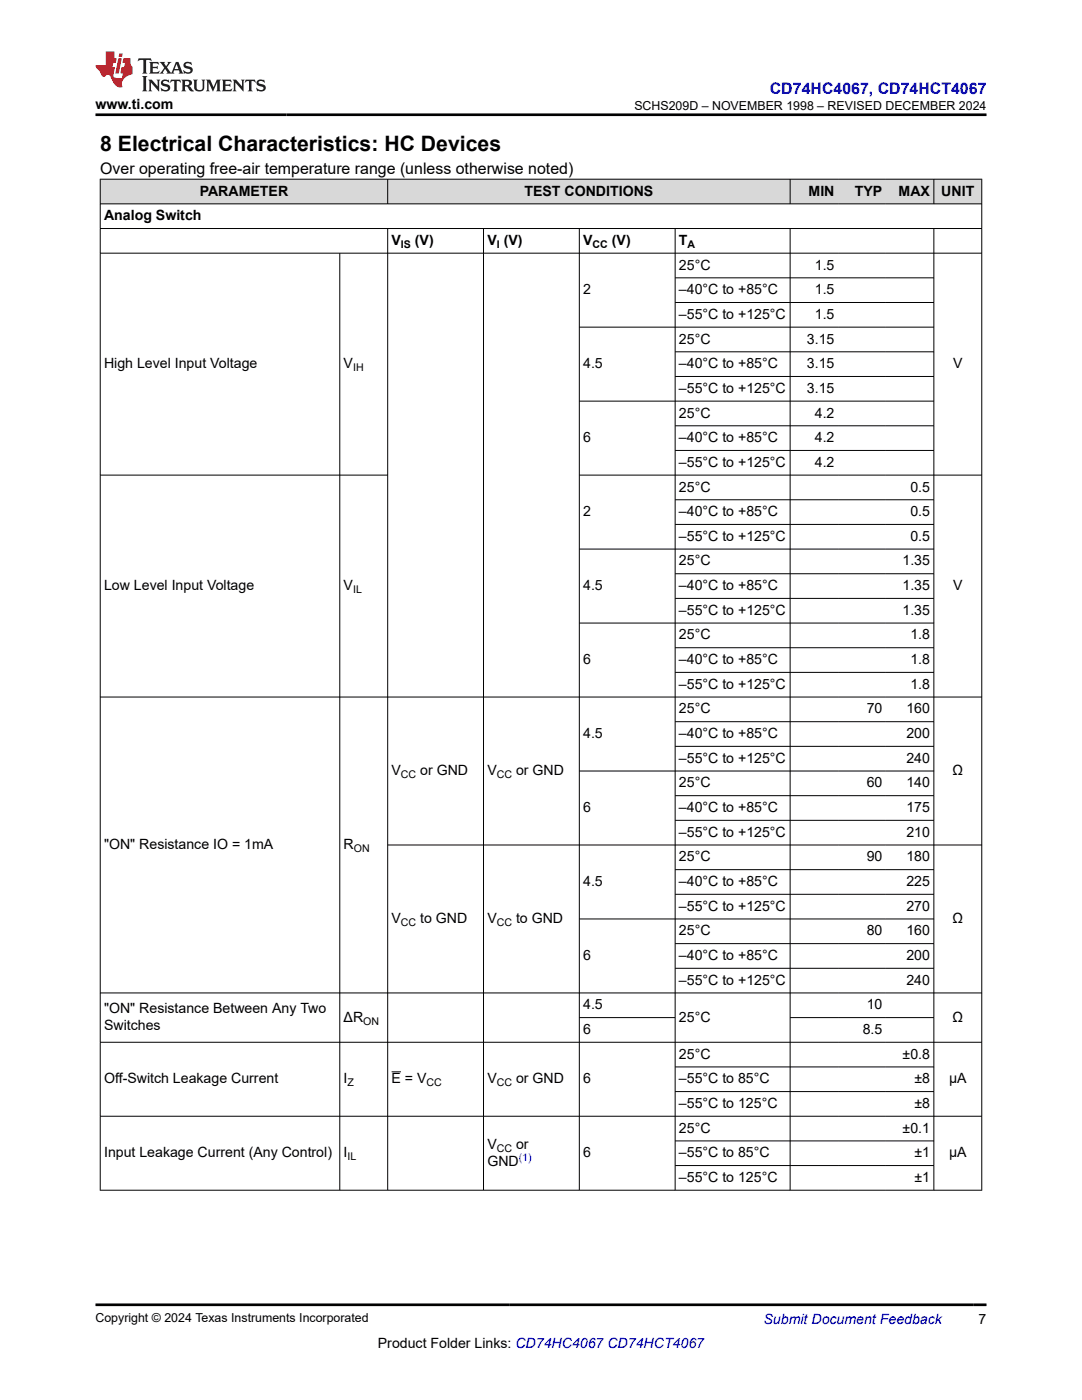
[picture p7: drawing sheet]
<svg xmlns="http://www.w3.org/2000/svg" width="216mm" height="279mm" viewBox="0 0 216 279" stroke-linecap="round" stroke-linejoin="round" font-family="sans-serif">
<defs><g id="words">
<text font-size="4.2" x="20" y="30.2">8 Electrical Characteristics: HC Devices</text>
<text font-size="3.2" fill="#00f" x="153.6" y="18.7">CD74HC4067, CD74HCT4067</text>
<text font-size="3.2" x="20" y="34.7">Over operating free-air temperature range (unless otherwise noted)</text>
<g font-size="2.8">
<text x="19.1" y="21.8">www.ti.com</text>
<text x="39.8" y="39">PARAMETER</text>
<text x="104.7" y="39">TEST CONDITIONS</text>
<text x="161.3" y="39">MIN</text>
<text x="170.6" y="39">TYP</text>
<text x="179.3" y="39">MAX</text>
<text x="187.8" y="39">UNIT</text>
<text x="20.8" y="44">Analog Switch</text>
<text x="78.1" y="48.9">V</text>
<text x="82.8" y="48.9">(V)</text>
<text x="97.2" y="48.9">V (V)</text>
<text x="116.4" y="48.9">V</text>
<text x="122.1" y="48.9">(V)</text>
<text x="135.5" y="48.9">T</text>
<text x="135.5" y="53.8">25°C</text>
<text x="162.6" y="53.8">1.5</text>
<text x="116.4" y="58.7">2</text>
<text x="135.5" y="58.7">–40°C to +85°C</text>
<text x="162.6" y="58.7">1.5</text>
<text x="135.5" y="63.6">–55°C to +125°C</text>
<text x="162.6" y="63.6">1.5</text>
<text x="135.5" y="68.6">25°C</text>
<text x="161" y="68.6">3.15</text>
<text x="20.8" y="73.5">High Level Input Voltage</text>
<text x="68.6" y="73.5">V</text>
<text x="116.4" y="73.5">4.5</text>
<text x="135.5" y="73.5">–40°C to +85°C</text>
<text x="161" y="73.5">3.15</text>
<text x="190.2" y="73.5">V</text>
<text x="135.5" y="78.4">–55°C to +125°C</text>
<text x="135.5" y="83.3">25°C</text>
<text x="161" y="78.4">3.15</text>
<text x="162.6" y="83.3">4.2</text>
<text x="116.4" y="88.2">6</text>
<text x="135.5" y="88.2">–40°C to +85°C</text>
<text x="162.6" y="88.2">4.2</text>
<text x="135.5" y="93.2">–55°C to +125°C</text>
<text x="162.6" y="93.2">4.2</text>
<text x="135.5" y="98.1">25°C</text>
<text x="181.6" y="98.1">0.5</text>
<text x="116.4" y="103">2</text>
<text x="135.5" y="103">–40°C to +85°C</text>
<text x="135.5" y="107.9">–55°C to +125°C</text>
<text x="181.6" y="103">0.5</text>
<text x="181.6" y="107.9">0.5</text>
<text x="135.5" y="112.9">25°C</text>
<text x="180.1" y="112.9">1.35</text>
<text x="20.8" y="117.8">Low Level Input Voltage</text>
<text x="68.6" y="117.8">V</text>
<text x="116.4" y="117.8">4.5</text>
<text x="135.5" y="117.8">–40°C to +85°C</text>
<text x="180.1" y="117.8">1.35</text>
<text x="190.2" y="117.8">V</text>
<text x="135.5" y="122.7">–55°C to +125°C</text>
<text x="180.1" y="122.7">1.35</text>
<text x="135.5" y="127.6">25°C</text>
<text x="181.6" y="127.6">1.8</text>
<text x="116.4" y="132.5">6</text>
<text x="135.5" y="132.5">–40°C to +85°C</text>
<text x="135.5" y="137.5">–55°C to +125°C</text>
<text x="181.6" y="132.5">1.8</text>
<text x="181.6" y="137.5">1.8</text>
<text x="135.5" y="142.4">25°C</text>
<text x="172.9" y="142.4">70</text>
<text x="180.9" y="142.4">160</text>
<text x="116.4" y="147.3">4.5</text>
<text x="135.5" y="147.3">–40°C to +85°C</text>
<text x="180.9" y="147.3">200</text>
<text x="78.1" y="154.7">V</text>
<text x="83.8" y="154.7">or GND</text>
<text x="97.2" y="154.7">V</text>
<text x="103" y="154.7">or GND</text>
<text x="135.5" y="152.2">–55°C to +125°C</text>
<text x="180.9" y="152.2">240</text>
<text x="190.1" y="154.7">Ω</text>
<text x="135.5" y="157.1">25°C</text>
<text x="172.9" y="157.1">60</text>
<text x="180.9" y="157.1">140</text>
<text x="116.4" y="162.1">6</text>
<text x="135.5" y="162.1">–40°C to +85°C</text>
<text x="135.5" y="167">–55°C to +125°C</text>
<text x="180.9" y="162.1">175</text>
<text x="180.9" y="167">210</text>
<text x="20.8" y="169.4">&quot;ON&quot; Resistance IO = 1mA</text>
<text x="68.6" y="169.4">R</text>
<text x="135.5" y="171.9">25°C</text>
<text x="172.9" y="171.9">90</text>
<text x="180.9" y="171.9">180</text>
<text x="116.4" y="176.8">4.5</text>
<text x="135.5" y="176.8">–40°C to +85°C</text>
<text x="180.9" y="176.8">225</text>
<text x="78.1" y="184.2">V</text>
<text x="83.8" y="184.2">to GND</text>
<text x="97.2" y="184.2">V</text>
<text x="103" y="184.2">to GND</text>
<text x="135.5" y="181.8">–55°C to +125°C</text>
<text x="180.9" y="181.8">270</text>
<text x="190.1" y="184.2">Ω</text>
<text x="116.4" y="191.6">6</text>
<text x="135.5" y="186.7">25°C</text>
<text x="135.5" y="191.6">–40°C to +85°C</text>
<text x="172.9" y="186.7">80</text>
<text x="180.9" y="186.7">160</text>
<text x="180.9" y="191.6">200</text>
<text x="135.5" y="196.5">–55°C to +125°C</text>
<text x="180.9" y="196.5">240</text>
<text x="20.8" y="202.2">&quot;ON&quot; Resistance Between Any Two</text>
<text x="68.6" y="203.9">ΔR</text>
<text x="116.4" y="201.4">4.5</text>
<text x="135.5" y="203.9">25°C</text>
<text x="172.9" y="201.4">10</text>
<text x="190.1" y="203.9">Ω</text>
<text x="20.8" y="205.6">Switches</text>
<text x="116.4" y="206.4">6</text>
<text x="172.2" y="206.4">8.5</text>
<text x="135.5" y="211.3">25°C</text>
<text x="180.1" y="211.3">±0.8</text>
<text x="20.8" y="216.2">Off-Switch Leakage Current</text>
<text x="68.6" y="216.2">I</text>
<text x="78.1" y="216.2">E = V</text>
<text x="97.2" y="216.2">V</text>
<text x="103" y="216.2">or GND</text>
<text x="116.4" y="216.2">6</text>
<text x="135.5" y="216.2">–55°C to 85°C</text>
<text x="135.5" y="221.1">–55°C to 125°C</text>
<text x="182.5" y="216.2">±8</text>
<text x="182.5" y="221.1">±8</text>
<text x="189.4" y="216.2">µA</text>
<text x="135.5" y="226">25°C</text>
<text x="180.1" y="226">±0.1</text>
<text x="20.8" y="231">Input Leakage Current (Any Control)</text>
<text x="68.6" y="231">I</text>
<text x="97.2" y="229.3">V</text>
<text x="97.2" y="232.7">GND</text>
<text x="103" y="229.3">or</text>
<text x="116.4" y="231">6</text>
<text x="135.5" y="231">–55°C to 85°C</text>
<text x="182.5" y="231">±1</text>
<text x="189.4" y="231">µA</text>
<text x="135.5" y="235.9">–55°C to 125°C</text>
<text x="182.5" y="235.9">±1</text>
<text x="75.4" y="269">Product Folder Links: CD74HC4067 CD74HCT4067</text>
<text x="195.3" y="264.2">7</text>
</g>
<text font-size="2.8" fill="#00f" x="152.4" y="264.2">Submit Document Feedback</text>
<g font-size="2.5">
<text x="126.6" y="21.9">SCHS209D – NOVEMBER 1998 – REVISED DECEMBER 2024</text>
<text x="19.1" y="263.9">Copyright © 2024 Texas Instruments Incorporated</text>
</g>
<g font-size="2.1">
<text x="80" y="49.4">IS</text>
<text x="99.1" y="49.4">I</text>
<text x="118.2" y="49.4">CC</text>
<text x="137.2" y="49.4">A</text>
<text x="70.4" y="74">IH</text>
<text x="70.4" y="118.3">IL</text>
<text x="80" y="155.3">CC</text>
<text x="99.1" y="155.3">CC</text>
<text x="70.6" y="170">ON</text>
<text x="80" y="184.8">CC</text>
<text x="99.1" y="184.8">CC</text>
<text x="72.5" y="204.5">ON</text>
<text x="69.4" y="216.8">Z</text>
<text x="85.1" y="216.8">CC</text>
<text x="99.1" y="216.8">CC</text>
<text x="69.4" y="231.5">IL</text>
<text x="99.1" y="229.8">CC</text>
</g>
<text font-size="2.1" fill="#00f" x="103.5" y="231.7">(1)</text>
</g></defs>
<g fill="#d8d8d8">
<path d="M20 35.8h175.9v4.9h-175.9z" fill-rule="evenodd"/>
<path d="M20.1 35.8h57.2v4.8h-57.2z" fill-rule="evenodd"/>
<path d="M77.4 35.8h80.2v4.8h-80.2z" fill-rule="evenodd"/>
<path d="M157.7 35.8h9.5v4.8h-9.5z" fill-rule="evenodd"/>
<path d="M167.2 35.8h9.6v4.8h-9.6z" fill-rule="evenodd"/>
<path d="M176.8 35.8h9.5v4.8h-9.5z" fill-rule="evenodd"/>
<path d="M186.4 35.8h9.4v4.8h-9.4z" fill-rule="evenodd"/>
</g>
<g fill="none" stroke="#000" stroke-width=".2">
<path d="M19.9 35.8h176.1M20 35.7v201.9M77.4 35.7v5M157.7 35.7v5M186.3 35.7v5M195.9 35.7v201.9M19.9 40.7h176.1M19.9 45.6h176.1M19.9 50.5h176.1M67.8 50.5v187.1M77.4 45.6v192M96.5 45.6v192"/>
<path d="M115.6 45.6v192M134.7 45.6v192M134.7 55.4h51.7M157.7 45.6v192M186.3 45.6v192M134.7 60.4h51.7M134.7 70.2h51.7M134.7 75.1h51.7M186.4 65.3h-70.8M19.9 94.8h57.5M115.6 80.1h70.8M134.7 85h51.7"/>
<path d="M134.7 89.9h51.7M134.7 99.7h51.7M196 94.8h-80.4M134.7 104.7h51.7M134.7 114.5h51.7M134.7 119.4h51.7M186.4 109.6h-70.8M19.9 139.1h176.1M134.7 129.3h51.7M134.7 134.2h51.7M186.4 124.3h-70.8M115.6 153.9h70.8"/>
<path d="M134.7 144h51.7M134.7 149h51.7M134.7 158.8h51.7M77.4 168.6h118.6M134.7 163.7h51.7M134.7 173.6h51.7M134.7 178.5h51.7M19.9 198.2h176.1M134.7 188.3h51.7M134.7 193.2h51.7M186.4 183.4h-70.8M19.9 208h176.1"/>
<path d="M78.1 213.9h1.9M115.6 203.1h19.2M134.7 212.9h51.7M134.7 217.8h51.7M157.7 203.1h28.7M19.9 222.8h176.1M19.9 237.5h176.1M134.7 227.7h51.7M134.7 232.6h51.7"/>
</g>
<path d="M27.7 11.6l-.2 .6 .5-.2h.6v.1v2.2l-.2 .4h1l-.2-.4v-2.2v-.1h.5l.5 .2-.1-.6zM29.8 12.4l.2 .3v1.6l-.2 .4h1.9l.1-.6a1.08 1.08 0 0 1-1.3 .2v-.7h.6l.4 .2v-.7l-.4 .2h-.6v-.5l.2-.2a1 1 0 0 1 1 .3l-.1-.5zM31.8 12.4l1 1.1-1 1.2h.9l-.2-.2 .4-.8 .5 .8-.2 .2h1.6l-.2-.2 .1-.5h1l.1 .5-.1 .2h.9l-.2-.4-.8-1.9h-.5l-1 2.1-.8-1.1 .9-1h-.8l.2 .2-.5 .6-.3-.6 .1-.2zM35.2 12.8l.4 1h-.8zM36.8 12.5a.65 .65 0 0 0-.2 .7 .65 .65 0 0 0 .6 .5l.7 .1 .1 .3a.79 .79 0 0 1-.7 .4 .79 .79 0 0 1-.7-.5l.1 .7 .2-.1a.93 .93 0 0 0 1.1 0 .93 .93 0 0 0 .4-.9 1.46 1.46 0 0 0-1.2-.6l-.1-.3a1.09 1.09 0 0 1 1.2 .2l-.2-.6-.1 .1-.6-.2zM28.4 15.2l.2 .4v2.2l-.2 .4h1l-.2-.4v-2.2l.2-.4zM29.6 15.9l.2 .4v1.5l-.2 .4h.8l-.3-.4v-1.3l1.7 1.8v-2l.2-.4h-.8l.2 .2 .1 1.1-1.2-1.3zM32.3 16a.65 .65 0 0 0-.2 .8 .65 .65 0 0 0 .7 .4l.6 .2 .1 .2a.79 .79 0 0 1-.7 .4 .79 .79 0 0 1-.7-.5l.1 .7 .2-.1a.93 .93 0 0 0 1.1 .1 .93 .93 0 0 0 .4-1 1.46 1.46 0 0 0-1.2-.5l-.1-.4a1.09 1.09 0 0 1 1.2 .2l-.2-.6-.1 .1-.6-.1zM34.1 15.9l-.1 .6a.63 .63 0 0 1 .7-.3l.1 1.6-.3 .4h1l-.2-.4v-1.6a.66 .66 0 0 1 .8 .3l-.1-.6zM36.2 15.9l.2 .4v1.5l-.2 .4h.9l-.2-.2v-.7h.5l.1 .2a.79 .79 0 0 0 1.2 .6l-1-.9a.61 .61 0 0 0 .6-.6 .61 .61 0 0 0-.5-.7zM36.9 16.2h.2a.47 .47 0 0 1 .5 .1 .47 .47 0 0 1 .1 .5l-.2 .1-.6 .1zM38.5 15.9l.2 .2a2.27 2.27 0 0 0 .4 2 1.04 1.04 0 0 0 1.7-.7v-1.3l.2-.2h-.8l.2 .4v1.1a.6 .6 0 0 1-.6 .6 .6 .6 0 0 1-.6-.6v-1.1l.3-.4zM41.1 15.9l.2 .4v1.5l-.2 .4h.7l-.2-.4v-1.4l.9 1.9 .8-1.9v1.4l-.2 .4h1l-.3-.4v-1.5l.3-.4h-.8l-.7 1.5-.7-1.5zM44.3 15.9l.2 .4v1.5l-.2 .4h1.9l.1-.6a1.09 1.09 0 0 1-1.3 .2v-.7h.6l.4 .2v-.6l-.4 .2h-.6v-.6l.2-.1a1.01 1.01 0 0 1 1 .3l-.1-.6zM46.4 15.9l.3 .4v1.5l-.3 .4h.8l-.2-.4v-1.3l1.6 1.8v-2l.2-.4h-.7l.2 .2v1.1l-1.2-1.3zM49 15.9l-.1 .6a.63 .63 0 0 1 .8-.3v1.6l-.3 .4h1l-.2-.4v-1.6a.66 .66 0 0 1 .8 .3l-.1-.6zM51.4 16a.65 .65 0 0 0-.2 .8 .65 .65 0 0 0 .6 .4l.6 .2 .2 .2a.79 .79 0 0 1-.8 .4 .79 .79 0 0 1-.6-.5l.1 .7 .2-.1a.93 .93 0 0 0 1 .1 .93 .93 0 0 0 .5-1 1.46 1.46 0 0 0-1.3-.5l-.1-.4a1.09 1.09 0 0 1 1.3 .2l-.2-.6-.2 .1-.5-.1z" fill="#231f20"/>
<path d="M21.1 10.3v2.7h-2v.4l.9 1a.95 .95 0 0 0 .9 .9 .59 .59 0 0 1 .6-.4 .59 .59 0 0 1 .5 .3l.4 .8a1.59 1.59 0 0 0 2.1 1.4 1.61 1.61 0 0 1 1-2.3l1-.3-.1-1.5a1.59 1.59 0 0 1-.4-1.7h-1.4l-.2 .9h.5l-.1 .9h-.5l-.2 .9v.3l.4 .1-.2 .9h-.6a.73 .73 0 0 1-1.1-.7l.3-1.5h-.5l.2-.9h.5l.2-.9h-.5v-1.3zM23.6 11.6l-.6 3.1h.7l.6-3.1zM23.8 10.7l-.1 .6h.7l.1-.6z" fill="#ed1c24"/>
<path d="M19.1 22.9h177.8M19.1 260.4h177.8" fill="none" stroke="#000" stroke-width=".53"/>
<use href="#words"/>
</svg>
